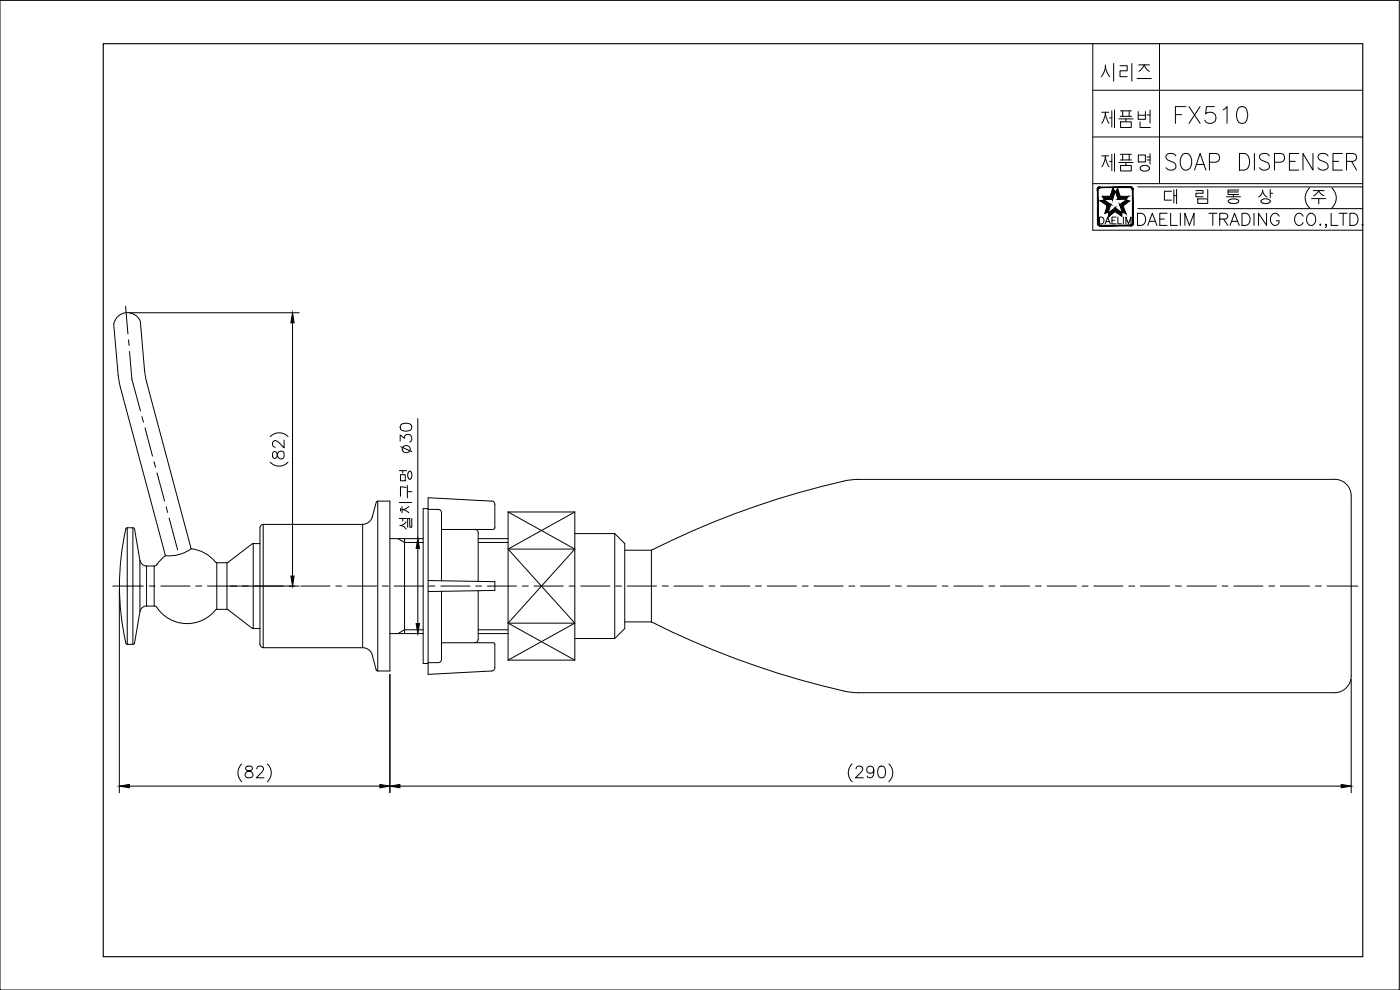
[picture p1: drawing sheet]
<svg xmlns="http://www.w3.org/2000/svg" width="420mm" height="297mm" viewBox="0 0 420 297" stroke-linecap="round" stroke-linejoin="round" font-family="sans-serif">
<defs><g id="words">
<text font-size="18.1" x="320.7" y="55.7">제품명</text>
<text font-size="15.4" x="321.4" y="25.8">시리즈</text>
<text font-size="14.1" x="320.7" y="39.5">제품번</text>
<g font-size="8.8">
<text x="351.4" y="38.1">FX510</text>
<text x="348.5" y="52.2">SOAP DISPENSER</text>
</g>
<text font-size="7.9" x="340.1" y="69.5">DAELIM TRADING CO.,LTD.</text>
<text font-size="5.3" x="328.8" y="68.4">DAELIM</text>
</g></defs>
<!-- layer: TXT -->
<path d="M31 13.1h378v273.9h-378z" fill="none" stroke="#000" stroke-width=".34"/>
<!-- layer: 0 -->
<g fill="none" stroke="#000" stroke-width=".3">
<path d="M0 .1h419.9v296.9h-419.9zM328 13.1v56h81M348 13.1v42M328 27.1h81M328 55.1h81M328 41.1h81M341.5 56.1h67.5M358.9 57.2h2.2v.8h-2.2v1h2.2M359.5 59.7h3v1.3h-3zM362.5 56.8v2.5M368 59h4.3M368.6 57.6h3.1"/>
<path d="M369.2 59.8h1.9M369.3 59.8l-.6 .4v.4M370.2 58.4v.6M371.1 59.8l.6 .3v.5M371.8 57h-3.2v1.4h3.2M378.9 57.1l-.2 .9-1 1.1M378.9 57l.5 1.5 .8 .6M379.1 59.8a1.31 1.31 0 0 1 2.1 .8M379.1 59.8l-.6 .4v.4M381.2 56.8v2.5M381.2 58h.7M393.1 56.3a4.1 4.1 0 0 0 0 6.1"/>
<path d="M393.6 59.6h4.3M394.2 57.2h3.2M394.2 58.7l.8-.5 .8-1 .8 1.1 .7 .4M395.8 59.6v1.6M399.7 56.3a4.1 4.1 0 0 1 0 6.1M341.5 62.6h67.5"/>
</g>
<g fill="#000" stroke="#000" stroke-width=".3">
<path d="M339.9 57l.2 10v-10zM339.9 57l.2 10h-.2z"/>
<path d="M329.4 57v10h.2zM329.4 57h.2v10z"/>
<path d="M332.3 61.8l.3 1.9-1 .3zM332.3 61.8l.3 1.9 .8-2.3z"/>
<path d="M334.7 62.3v1.2l-2 1.4zM332.7 63.8v1.1l2-2.6z"/>
<path d="M334.7 63.5l2 .3v1.1zM334.7 62.3v1.2l2 .3z"/>
<path d="M336 61.4l1.1 .4 .8 2.2zM336 61.4l.8 2.3 1.1 .3z"/>
<path d="M330.5 67.8h8.7v-.2zM330.5 67.6h8.7l-8.7 .2z"/>
</g>
<!-- layer: CL -->
<g fill="none" stroke="#000" stroke-width=".3">
<path d="M37.7 91.8l.7 8.4M38.6 102l.1 1.7M38.9 105.4l.7 8.4 2.6 9.5M42.6 125l.5 1.7M43.5 128.4l2.3 8.4M46.2 138.5l.5 1.7M47.1 141.9l2.3 8.5M49.9 152l.4 1.7M50.8 155.4l2.5 9.6M33.8 175.8h9.2M44.8 175.8h1.7M48.3 175.8h8.7"/>
<path d="M58.8 175.8h1.7M62.3 175.8h8.7M72.8 175.8h1.7M76.3 175.8h8.7M86.8 175.8h1.7M90.3 175.8h8.7M100.8 175.8h1.7M104.3 175.8h8.7M114.8 175.8h1.7M118.3 175.8h8.7M128.8 175.8h1.7M132.3 175.8h8.7"/>
<path d="M142.8 175.8h1.7M146.3 175.8h8.7M156.8 175.8h1.7M160.3 175.8h8.7M170.8 175.8h1.7M174.3 175.8h8.7M184.8 175.8h1.7M188.3 175.8h8.7M198.8 175.8h1.7M202.3 175.8h8.7M212.8 175.8h1.7M216.3 175.8h8.7"/>
<path d="M226.8 175.8h1.7M230.3 175.8h8.7M240.8 175.8h1.7M244.3 175.8h8.7M254.8 175.8h1.7M258.3 175.8h8.7M268.8 175.8h1.7M272.3 175.8h8.7M282.8 175.8h1.7M286.3 175.8h8.7M296.8 175.8h1.7M300.3 175.8h8.7"/>
<path d="M310.8 175.8h1.7M314.3 175.8h8.7M324.8 175.8h1.7M328.3 175.8h8.7M338.8 175.8h1.7M342.3 175.8h8.7M352.8 175.8h1.7M356.3 175.8h8.7M366.8 175.8h1.7M370.3 175.8h8.7M380.8 175.8h1.7M384.3 175.8h8.7"/>
<path d="M394.8 175.8h1.7M398.3 175.8h9.2"/>
</g>
<!-- layer: DWG -->
<g fill="none" stroke="#000" stroke-width=".3">
<path d="M42.1 96.5l1.3 14.8M42.1 96.5a4.2 4.2 0 0 0-4.2-2.7 4.2 4.2 0 0 0-3.8 3.4l1.4 15.5 .5 2.9 13.7 51.1M43.4 111.3l.6 3.4 13.4 50a11.1 11.1 0 0 1-7.7 2M37.7 158.7l.5-.3h1.7l.4 .2 1.7 9.6M37.8 158.7a77.6 77.6 0 0 0 0 34.2M78 158.4v34.9M108.8 157.3h-29.8a.99 .99 0 0 0-1 1M111.7 155.1l1.3-4.6 .4-.1h3.6v50.9h-3.6l-.5-.3M111.7 155.1l-.4 1-.8 .7-1.6 .5M128.5 152.9h3a.99 .99 0 0 1 1 .9v20.5M128.5 152.6h-1.5v46.5h1.5M142.5 158.8a.99 .99 0 0 1 1 1v14.6"/>
<path d="M147.6 150.3a.99 .99 0 0 1 .9 1v7.1M147.6 150.4l-19.1-1.1v53l19.1-1a.99 .99 0 0 0 .9-1v-7M148.5 158.3l-.5 .5-15.5 .1M152.5 153.6h20v44.5h-20zM257.7 143.8h142.8a5 5 0 0 1 5 5M257.7 143.8l-2.5 .2a245.2 245.2 0 0 0-59.7 21.1M405.5 148.8v54M42 168.2l.7 1.2 1.3 .4M49.7 166.7l-2.9 3-2.8 .1M57.4 164.6a11.9 11.9 0 0 1 7.5 4.2h.2M65.1 168.9h3M75.6 163.2l-7.5 5.6"/>
<path d="M78 163.1l-2.3 .1M117 161.6h10M119.4 161.6l2 1.2M121.4 161.6v28.5M128.5 174.2l20 .3v2.7l-20 .3M132.5 177.4v20.4a.99 .99 0 0 1-1 1h-3M143.5 177.2v14.6a.99 .99 0 0 1-1 1M143.5 161.6h9M152.5 164.7h20M172.5 160.1h12l3 3v25.5l-3 3h-12M187.5 165.1h8M195.5 165.1v21.5"/>
<path d="M40.4 192.9l-.5 .4h-1.7l-.5-.4M42 183.5l-1.6 9.4M44 181.8h2.3M44 181.8l-1.3 .5-.7 1.2M46.3 181.8l.5 .1a11.2 11.2 0 0 0 18.1 .9h.2M65.1 182.8l3.3 .1 7.2 5.6M75.7 188.4l2.3 .2M78 193.3a.99 .99 0 0 0 1 1l30.4 .1 1.1 .4 1 1.2 1.4 5M117 190.1h10M121.4 189l-2 1.1M132.5 192.9l15.5-.1 .5 .5M143.5 190.1h9"/>
<path d="M152.5 187h20M187.5 186.6h8M195.5 186.6a252.2 252.2 0 0 0 57.8 20.7M253.3 207.3l4.4 .5M405.5 202.8a5 5 0 0 1-5 5h-142.8"/>
</g>
<!-- layer: DIM -->
<g fill="none" stroke="#000" stroke-width=".3">
<path d="M38.9 93.8h50.9M87.8 96.8v76M81.1 138.7a3.6 3.6 0 0 0 5.3 0M81.1 131a3.6 3.6 0 0 1 5.3 0M82 135.7a1.34 1.34 0 0 0 .3 1.8h.3a1.95 1.95 0 0 0 .8-1.7 .97 .97 0 0 1 1.1-.5 .97 .97 0 0 1 .8 .9l-.2 1.2a1.06 1.06 0 0 1-1.1 .3 1.06 1.06 0 0 1-.7-1l-.2-.7a.69 .69 0 0 0-1.1-.3zM85.3 132v2.4l-2.2-2a.82 .82 0 0 0-1.3 .4l.2 1 .6 .4M120.1 132.3v-1.8l1.3 1a1.12 1.12 0 0 1 1.3-1.2 1.12 1.12 0 0 1 .9 1.6l-.3 .6-.4 .2M120.3 127.5a2.62 2.62 0 0 1 3.1 0 1.18 1.18 0 0 1-.5 1.7 2.84 2.84 0 0 1-2.6-.4l-.2-.5zM120.3 134l3.3 1.5M125.4 125.6v61.5M38.2 158.4v34.9M39.9 158.4v34.9"/>
<path d="M79 157.3v37M108.8 157.3v37M113.4 150.4v50.9M119.8 155.6h2.2M119.8 150.8h3.8M119.8 141.2h2.2M120.2 142.4h1.4v1.9h-1.4zM120.2 146.1v2.8M120.2 152.6v.7M120.2 146.1l1.7 .2M120.6 152v1.9M120.9 141.2v.8"/>
<path d="M120.9 155.6v.7M121.9 156.6l-.6 .6-1.2 .5 .8 .2 1 .9M122.3 145.7v3.7M122.3 147.5h1.4M122.7 152l-1.1 .7-.9 .2 1.3 .4 .7 .6M122.8 141.4a1.14 1.14 0 0 1 .7 1.8 .53 .53 0 0 1-.5 .6 .53 .53 0 0 1-.5-.6l-.1-.9zM123.6 155.6v2.6h-.6v-2.6h-.7v2.6M152.5 153.6l20 11.1-20 22.3 20 11.1M172.5 153.6l-20 11.1 20 22.3-20 11.1M35.8 176.9v61M42 168.2v15.3M44 169.8v12"/>
<path d="M46.3 169.8v12M65.1 168.9v13.9M68.1 168.9v13.9M69.1 175.8h20.7M76 163.1v25.5M121.4 162.8h5.6M143.5 162.8h9M184.5 160.1v31.5M121.4 189h5.6M143.5 189h9M117 202.3v35.6M405.5 203.8v34.1"/>
<path d="M38.8 235.9h75.2M72.6 229.2a3.6 3.6 0 0 0 0 5.4M73.9 230a.72 .72 0 0 0 .4 1.2 1.46 1.46 0 0 1 1.6 1.5 1.21 1.21 0 0 1-1.4 .7 1.21 1.21 0 0 1-.9-1.2 1.68 1.68 0 0 1 1.6-1 .72 .72 0 0 0 .4-1.2l-.5-.1zM77.1 230.7l.3-.7 1-.1a.87 .87 0 0 1 .5 1.3l-2 2.2h2.3M80.2 229.2a3.6 3.6 0 0 1 0 5.4M120 235.9h282.5M255.7 229.2a3.6 3.6 0 0 0 0 5.4M256.9 230.7l.2-.5a1.07 1.07 0 0 1 1.6 0 1.1 1.1 0 0 1-.3 1.5l-1.6 1.7h2.3M262.3 231a1.08 1.08 0 0 1-1.5 1 1.08 1.08 0 0 1-.5-1.7 1.08 1.08 0 0 1 1.8 .1 3.1 3.1 0 0 1-.4 2.8 .99 .99 0 0 1-1.4-.3M263.9 230a1.15 1.15 0 0 1 1.7 .5 2.84 2.84 0 0 1-.3 2.7 1.15 1.15 0 0 1-1.7-.5 2.87 2.87 0 0 1 .3-2.7zM266.7 229.2a3.6 3.6 0 0 1 0 5.4"/>
<circle cx="121.9" cy="134.8" r="1.16"/>
</g>
<path d="M87.8 93.8l.5 3h-1zM87.3 172.8h1l-.5 3zM125.4 161.6l.5 3h-1zM124.9 187.1h1l-.5 3zM35.8 235.9l3-.5v1zM114 235.4l3 .5-3 .5zM117 235.9l3-.5v1zM402.5 235.4l3 .5-3 .5z" fill="#000" stroke="#000" stroke-width=".3"/>
<use href="#words"/>
</svg>
